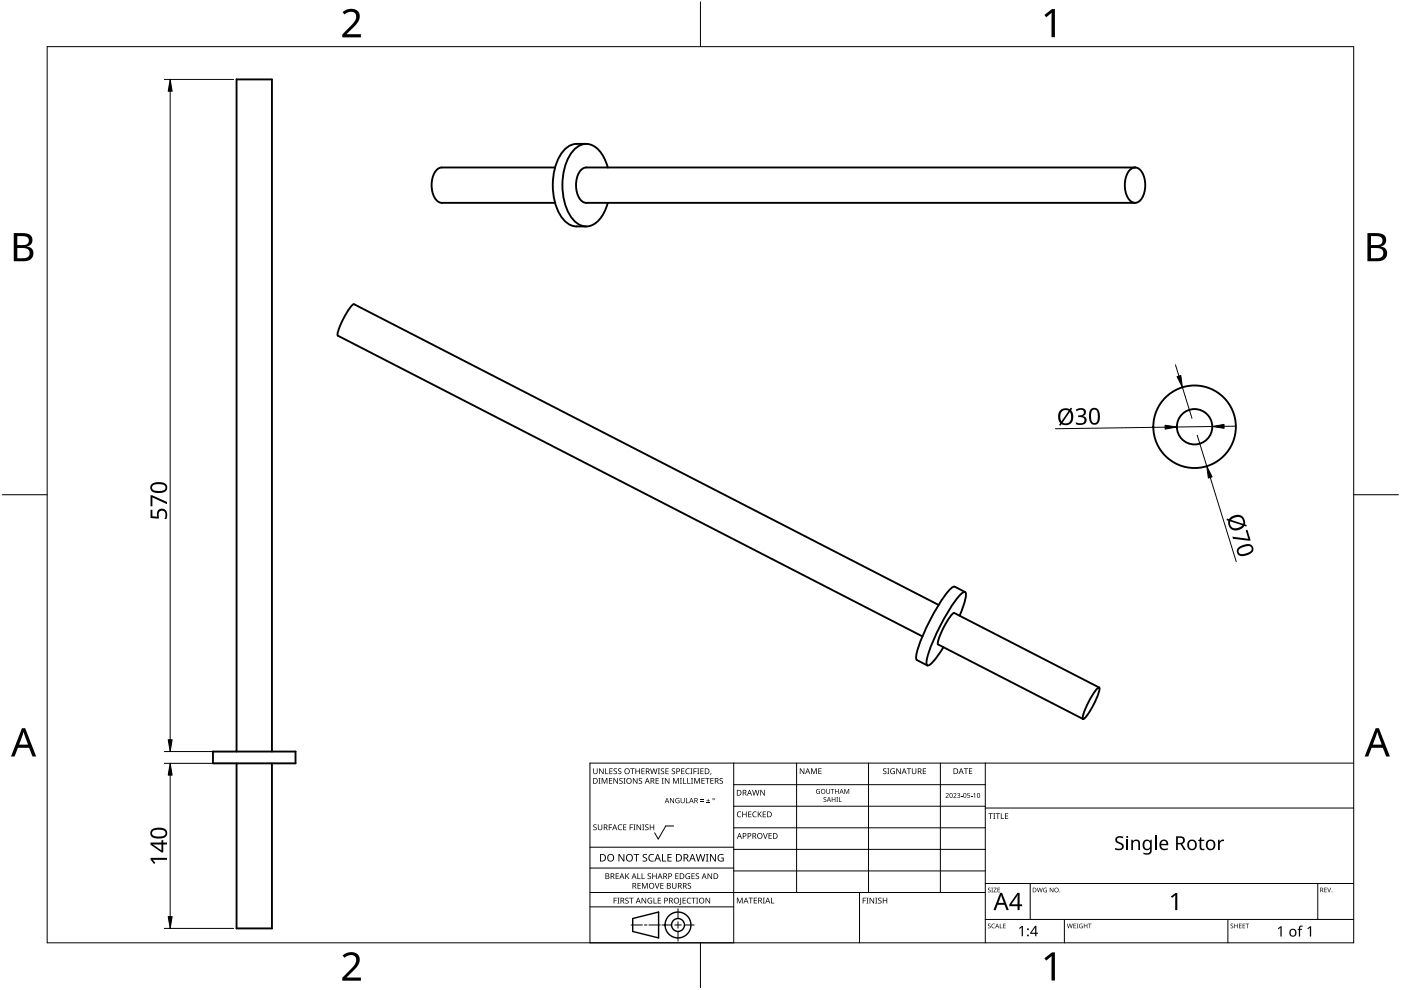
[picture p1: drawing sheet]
<svg xmlns="http://www.w3.org/2000/svg" width="297mm" height="210mm" viewBox="0 0 297 210" stroke-linecap="round" stroke-linejoin="round" font-family="sans-serif">
<g fill="none" stroke="#000" stroke-width=".4">
<path d="M117.7 35.5h-24a2.86 2.86 0 0 0-2.1 2.9 4.5 4.5 0 0 0 1.6 4.5l24.5 .1M124.3 30.5a4.8 4.8 0 0 0-4.8 1.4 12.9 12.9 0 0 0-1.5 12.1 5.8 5.8 0 0 0 3.5 3.9l2.8 .1M128.9 35.5a6.3 6.3 0 0 0-4-4.9 3.8 3.8 0 0 0-3.9 2.1 13.4 13.4 0 0 0 0 13.2 3.5 3.5 0 0 0 5.7 1 8.2 8.2 0 0 0 2.2-3.9M239.7 35.9a1.66 1.66 0 0 1 2.6 1 5.4 5.4 0 0 1-.7 5.7 1.66 1.66 0 0 1-2.6-1 5.4 5.4 0 0 1 .7-5.7zM240.7 35.5h-116.4a2.86 2.86 0 0 0-2.1 2.9 4.5 4.5 0 0 0 1.6 4.5l116.9 .1M199 128.3l-123.9-63.8a8.2 8.2 0 0 0-2.7 3.8l-.7 2-.1 .9 124 63.7M203.5 130.6l1.2-3.5a1.61 1.61 0 0 0-.1-1.6 2.03 2.03 0 0 0-1.5 1.1 41.7 41.7 0 0 0-6.6 13.3v1l.1 .2a1.61 1.61 0 0 0 1.3-.9l2.1-3M204.6 125.5l-2.2-1.1a2.03 2.03 0 0 0-1.5 1.1 41.7 41.7 0 0 0-6.6 13.3v1l.1 .2 2.2 1.1M45.2 159.3h17.5v2.5h-17.5zM50.2 159.3v-142.5h7.5v142.5M232.6 146l.4-.2a8.2 8.2 0 0 1-1.5 4.3l-1.2 1.8-.7 .5a8.2 8.2 0 0 1 1.6-4.3zM233 145.8l-30.7-15.8a8.2 8.2 0 0 0-2.6 3.8l-.8 1.9v.9l30.7 15.8"/>
<path d="M50.2 161.8v35h7.5v-35"/>
<circle cx="253.3" cy="90.5" r="3.8"/>
<circle cx="253.3" cy="90.5" r="8.8"/>
</g>
<path d="M10 9.9h277v190h-277z" fill="none" stroke="#000" stroke-width=".21"/>
<path d="M148.5 .4v9.5M.5 104.9h9.5M287 104.9h9.5M148.5 199.9v9.5" fill="none" stroke="#000" stroke-width=".21"/>
<g fill="#000">
<path d="M72.6 2.6a2.15 2.15 0 0 1 3.6 .5 3.3 3.3 0 0 1-1.5 2.9l-1.2 1.3h3v.6h-3.9v-.6l1.5-1.6a2.73 2.73 0 0 0 1.3-2.6 1.53 1.53 0 0 0-2.4 0zM221.4 3.2l1.7-1.3h.6v6h-.8l.1-5.2-1.2 1zM72.6 202.6a2.15 2.15 0 0 1 3.6 .5 3.3 3.3 0 0 1-1.5 2.9l-1.2 1.3h3v.6h-3.9v-.6l1.5-1.6a2.73 2.73 0 0 0 1.3-2.6 1.53 1.53 0 0 0-2.4 0zM221.4 203.2l1.7-1.3h.6v6h-.8l.1-5.2-1.2 1z"/>
<path d="M2.9 49.4h2.3a1.44 1.44 0 0 1 1.7 1.2 1.44 1.44 0 0 1-1.2 1.7 1.56 1.56 0 0 1 1.4 1.6 1.56 1.56 0 0 1-1.6 1.5h-2.6zM3.7 52.6v2.2h1.2a1.13 1.13 0 0 0 1.4-1.2 1.13 1.13 0 0 0-1.5-1zM3.7 50.1v1.9h1.1a.98 .98 0 0 0 1.3-.8 .98 .98 0 0 0-1.1-1.1z"/>
<path d="M289.9 49.4h2.3a1.44 1.44 0 0 1 1.7 1.2 1.44 1.44 0 0 1-1.1 1.7 1.56 1.56 0 0 1 1.3 1.6 1.56 1.56 0 0 1-1.6 1.5h-2.6zM290.7 52.6v2.2h1.2a1.13 1.13 0 0 0 1.4-1.2 1.13 1.13 0 0 0-1.5-1zM290.7 50.1v1.9h1.1a.98 .98 0 0 0 1.3-.8 .98 .98 0 0 0-1.1-1.1z"/>
<path d="M4.7 154.4h.6l2.4 6h-.8l-.7-1.9h-2.4l-.7 1.9h-.8zM5 155.2l-.9 2.7h1.8z"/>
<path d="M291.7 154.4h.7l2.3 6h-.8l-.7-1.9h-2.4l-.7 1.9h-.8zM292 155.2l-.9 2.7h1.9z"/>
</g>
<g fill="none" stroke="#000" stroke-width=".21">
<path d="M125.1 179.6h30.5M142.8 175.1h-1.6l-1.6 2.8-.8-1.3M155.6 161.8v38.1h-30.5v-38.1h161.9M155.6 166.4h53.3M155.6 170.9h53.3M155.6 175.5h53.3M168.9 161.8v27.4M184.1 161.8v27.4M199.4 161.8v27.4M208.9 161.8v38.1M208.9 171.3h78.1M125.1 192.3h30.5"/>
<path d="M125.1 189.2h83.8M125.1 184h30.5M133.8 196.1h2.4M136.6 196.1h.6M137.6 196.1h2.4M140.3 196.1h2.1M143.1 196.1h1.3M143.7 192.7v2M143.7 195.4v1.4M143.7 197.5v2M145.1 196.1h2.1M155.6 180.1h53.3"/>
<path d="M155.6 184.7h53.3M182.2 189.2v10.7M208.9 194.9h78.1M208.9 187.3h78.1M218.4 187.3v7.6M225.7 194.9v5M260.3 194.9v5M279.4 187.3v7.6"/>
</g>
<g fill="#000">
<path d="M125.8 174.9l.5-.1h.2l-.1 .2a.25 .25 0 0 0-.3-.1 .25 .25 0 0 0 0 .4 .4 .4 0 0 1 .4 .3 .4 .4 0 0 1-.2 .5 .4 .4 0 0 1-.5-.3v.1a.27 .27 0 0 0 .5 0 .27 .27 0 0 0-.1-.4l-.4-.2zM125.8 162.9h.1v.8a.32 .32 0 0 0 .3 .3 .32 .32 0 0 0 .3-.3v-.8h.2v.8a.47 .47 0 0 1-.5 .4 .47 .47 0 0 1-.4-.4zM126.9 165h.4l-.1 .1v1l.1 .1h-.4l.1-.1v-1zM126.8 174.8h.1v.8a.32 .32 0 0 0 .3 .3 .32 .32 0 0 0 .3-.3v-.8h.2v.8a.47 .47 0 0 1-.5 .4 .47 .47 0 0 1-.4-.4zM127 162.9h.2l.6 1v-1h.2v1.2h-.2l-.7-1 .1 1h-.2zM127.6 165h.2l.4 1 .4-1h.2v1.2h-.2v-1.1l-.4 1.1h-.1l-.4-1.1v1.1h-.1zM128.3 162.9h.2v1.1h.5v.1h-.7zM129.1 174.8h.7v.1h-.6v.5h.5v.1h-.5v.5h-.1zM129.1 165h.7v.1h-.5v.4h.5v.1h-.5v.4h.5v.2h-.7zM129.2 162.9h.7v.1h-.5v.4h.4v.2h-.4v.4h.5v.1h-.7zM130.1 163l.5-.1 .2 .1v.1a.25 .25 0 0 0-.4-.1 .25 .25 0 0 0 0 .4 .4 .4 0 0 1 .4 .3 .4 .4 0 0 1-.2 .5 .4 .4 0 0 1-.5-.3v.1a.27 .27 0 0 0 .5 0 .27 .27 0 0 0-.1-.4l-.4-.2zM130.1 165h.1l.7 1v-1h.1v1.2h-.2l-.6-1v1h-.1z"/>
<path d="M131.1 175l.5-.2 .3 .1-.1 .1a.49 .49 0 0 0-.7 .4 .49 .49 0 0 0 .8 .4 .57 .57 0 0 1-.8 0 .57 .57 0 0 1 0-.8zM131.1 163l.4-.1 .2 .1v.1a.25 .25 0 0 0-.4-.1 .25 .25 0 0 0 0 .4 .4 .4 0 0 1 .5 .3 .4 .4 0 0 1-.3 .5 .4 .4 0 0 1-.5-.3l.1 .1a.27 .27 0 0 0 .4 0 .27 .27 0 0 0-.1-.4l-.3-.2zM131.3 165.1l.5-.2 .2 .1v.1a.25 .25 0 0 0-.4-.1 .25 .25 0 0 0 0 .4 .4 .4 0 0 1 .4 .3 .4 .4 0 0 1-.2 .5 .4 .4 0 0 1-.5-.2h.1a.27 .27 0 0 0 .4 .1 .27 .27 0 0 0-.1-.4l-.4-.3zM132.2 165h.4l-.1 .1v1l.1 .1h-.4l.1-.1v-1zM132.1 174.8h.7v.1h-.5v.4h.5v.1h-.5v.5h.5v.1h-.7zM133.5 174.8h.7v.1h-.5v.5h.5v.1h-.5v.5h-.2zM133.6 162.9h.9v.1h-.3v1.1h-.2v-1.1h-.4zM134.3 174.8h.4l-.1 .1v1l.1 .1h-.4l.1-.1v-1zM134.2 165h.2l.6 1v-1h.2v1.2h-.2l-.7-1v1h-.1zM134.7 162.9h.2v.5h.6v-.5h.2v1.2h-.2v-.5h-.6v.5h-.2zM135 174.8h.1l.7 1v-1h.1v1.2h-.2l-.6-1v1h-.1zM135.5 165.1l.4-.2 .2 .1v.1a.25 .25 0 0 0-.4-.1 .25 .25 0 0 0 0 .4 .4 .4 0 0 1 .5 .3 .4 .4 0 0 1-.3 .5 .4 .4 0 0 1-.5-.2h.1a.27 .27 0 0 0 .4 .1 .27 .27 0 0 0-.1-.4l-.3-.3z"/>
<path d="M136.2 174.8h.4l-.1 .1v1l.1 .1h-.4l.1-.1v-1zM136 162.9h.7v.1h-.6v.4h.5v.2h-.5v.4h.6v.1h-.7zM136.8 174.9l.4-.1h.3l-.1 .2a.25 .25 0 0 0-.3-.1 .25 .25 0 0 0 0 .4 .4 .4 0 0 1 .4 .3 .4 .4 0 0 1-.3 .5 .4 .4 0 0 1-.4-.3v.1a.27 .27 0 0 0 .5 0 .27 .27 0 0 0-.1-.4l-.4-.2zM137.8 174.8h.1v.5h.6v-.5h.2v1.2h-.2v-.6h-.6v.6h-.1zM137.8 162.9h.2l.3 1 .2-1h.2l.3 1 .2-1h.2l-.3 1.2h-.2l-.3-1-.3 1h-.1zM139 165h.7v.1h-.5v.4h.4v.1h-.4v.4h.5v.2h-.7zM139.5 162.9h.4l-.1 .1v1l.1 .1h-.4l.1-.1v-1zM140.3 165h.4l-.1 .1v1l.1 .1h-.4l.1-.1v-1zM140.1 163l.5-.1 .2 .1v.1a.25 .25 0 0 0-.4-.1 .25 .25 0 0 0 0 .4 .4 .4 0 0 1 .4 .3 .4 .4 0 0 1-.2 .5 .4 .4 0 0 1-.5-.3l.1 .1a.27 .27 0 0 0 .4 0 .27 .27 0 0 0-.1-.4l-.4-.2zM141.1 162.9h.7v.1h-.6v.4h.5v.2h-.5v.4h.6v.1h-.7zM141 165h.1l.7 1v-1h.1v1.2h-.2l-.6-1v1h-.1zM142.1 169.2h.1l.6 .9v-.9h.1v1.1h-.1l-.6-.9v.9h-.1z"/>
<path d="M142.5 163l.4-.1 .2 .1v.1a.25 .25 0 0 0-.4-.1 .25 .25 0 0 0 0 .4 .4 .4 0 0 1 .4 .3 .4 .4 0 0 1-.2 .5 .4 .4 0 0 1-.5-.3l.1 .1a.27 .27 0 0 0 .4 0 .27 .27 0 0 0-.1-.4l-.4-.2zM142.7 165h.2l.4 1 .4-1h.2v1.2h-.1v-1.1l-.4 1.1h-.2l-.4-1.1v1.1h-.1zM143.3 169.3l.5-.1 .3 .1-.1 .1a.45 .45 0 0 0-.7 .3 .45 .45 0 0 0 .6 .5v-.4h-.2v-.1h.4v.6a.6 .6 0 0 1-.8-.2 .6 .6 0 0 1 0-.8zM144.1 165h.5l-.2 .1v1l.2 .1h-.5l.2-.1v-1zM144.8 165h.2v1h.5v.2h-.7zM144.4 162.9h.7v.1h-.5v.4h.5v.2h-.5v.4h.5v.1h-.7zM144.3 169.2h.2v.7a.28 .28 0 0 0 .2 .3 .28 .28 0 0 0 .3-.3v-.7h.2v.7a.42 .42 0 0 1-.5 .4 .42 .42 0 0 1-.4-.4zM145.4 169.2h.2v1h.5v.1h-.7zM145.7 165h.2v1h.5v.2h-.7zM145.5 163.1l.4-.2 .3 .1v.1a.49 .49 0 0 0-.7 .4 .49 .49 0 0 0 .7 .5 .57 .57 0 0 1-.8-.1 .57 .57 0 0 1 0-.8zM146.4 162.9h.4l-.1 .1v1l.1 .1h-.4l.1-.1v-1zM146.5 165h.4l-.1 .1v1l.1 .1h-.4l.1-.1v-1z"/>
<path d="M147 162.9h.7v.1h-.5v.5h.5v.1h-.5v.5h-.2zM147.2 165h.2l.4 1 .4-1h.2v1.2h-.2l.1-1.1-.5 1.1h-.1l-.4-1.1v1.1h-.1zM147.8 162.9h.5l-.2 .1v1l.2 .1h-.5l.2-.1v-1zM148.5 169.9h.7v.1h-.7zM148.5 169.5h.7v.2h-.7zM148.5 162.9h.7v.1h-.6v.4h.5v.2h-.5v.4h.6v.1h-.7zM148.7 165h.7v.1h-.5v.4h.5v.1h-.5v.4h.5v.2h-.7zM149.8 170.2h.7v.1h-.7zM149.5 165h.9v.1h-.3v1.1h-.2v-1.1h-.4zM150.1 169.4l.1 .3h.3l-.3 .1v.3l-.1-.3h-.3l.3-.1zM150.7 163.9h.1l-.2 .4zM150.6 165h.7v.1h-.5v.4h.5v.1h-.5v.4h.5v.2h-.7z"/>
<path d="M152.6 165.1l.4-.2 .3 .1-.1 .1a.25 .25 0 0 0-.4-.1 .25 .25 0 0 0 0 .4 .4 .4 0 0 1 .5 .3 .4 .4 0 0 1-.3 .5 .4 .4 0 0 1-.5-.2h.1a.27 .27 0 0 0 .5 .1 .27 .27 0 0 0-.1-.4l-.4-.3zM156.4 172.2l.4-.2 .4 .1-.1 .1a.49 .49 0 0 0-.7 .5 .49 .49 0 0 0 .7 .4 .57 .57 0 0 1-.8 0 .57 .57 0 0 1 0-.8zM157.4 172.1h.1v.5h.7v-.5h.1v1.2h-.1v-.6h-.7v.6h-.1zM158.6 172.1h.7v.1h-.5v.4h.5v.1h-.5v.4h.5v.2h-.7zM159.7 172.2l.4-.2 .3 .1v.1a.49 .49 0 0 0-.7 .5 .49 .49 0 0 0 .7 .4 .57 .57 0 0 1-.8 0 .57 .57 0 0 1 0-.8zM159.5 167.5h.1l.3 1 .3-1h.1l.3 1 .3-1h.1l-.3 1.2h-.2l-.3-1.1-.3 1.1h-.1zM160.7 172.1h.1v.6l.5-.6h.2l-.5 .5 .5 .7h-.1l-.5-.6-.1 .6h-.1zM161.8 176.6h.1l.4 1.1 .3-1.1h.2l-.5 1.2h-.1zM161.2 167.5h.2l.6 1v-1h.2v1.2h-.2l-.7-1v1h-.1zM161.7 172.1h.7v.1h-.5v.4h.5v.1h-.5v.4h.5v.2h-.7zM162.9 176.6h.7v.2h-.5v.3h.5v.2h-.5v.4h.5v.1h-.7zM169.6 162.9h.2l.6 1v-1h.1v1.2h-.1l-.7-1v1h-.1z"/>
<path d="M172 162.9h.2l.4 1 .3-1h.3v1.2h-.2v-1l-.4 1h-.1l-.4-1.1v1.1h-.1zM173.1 167.4l.7-.1-.1 .1a.42 .42 0 0 0-.6 .4 .42 .42 0 0 0 .6 .4v-.3l-.2-.1h.4v.5a.56 .56 0 0 1-.8-.1 .56 .56 0 0 1 0-.8zM173.5 162.9h.7v.1h-.5v.4h.4v.1h-.4v.5h.5v.1h-.7zM174.6 169.1l.4-.1h.2v.2a.25 .25 0 0 0-.4-.1 .25 .25 0 0 0 0 .3 .25 .25 0 0 0 .3 .1 .32 .32 0 0 1 0 .5 .32 .32 0 0 1-.5-.1 .25 .25 0 0 0 .3 .1 .25 .25 0 0 0 .1-.4l-.4-.2zM175.2 167.3h.1v.6a.26 .26 0 0 0 .3 .3 .26 .26 0 0 0 .3-.3v-.6h.1v.6a.39 .39 0 0 1-.4 .4 .39 .39 0 0 1-.4-.4zM176.1 167.3h.8v.1h-.3v.9h-.1v-.9h-.4zM176.3 169h.2v.4h.5v-.4h.1v1h-.1v-.5h-.5v.5h-.2zM177.3 169h.4l-.1 .1 .1 .9h-.4l.1-.1zM177.1 167.3h.1v.4h.5v-.4h.1v1h-.1v-.5h-.5v.5h-.1zM177.9 169h.1v.9h.5v.1h-.6zM179 167.3h.2l.3 .8 .4-.8h.1v1h-.1v-.9l-.4 .9-.4-.9v.9h-.1zM187.3 163l.4-.1 .2 .1v.1a.25 .25 0 0 0-.4-.1 .25 .25 0 0 0 0 .4 .4 .4 0 0 1 .5 .3 .4 .4 0 0 1-.3 .5 .4 .4 0 0 1-.5-.3l.1 .1a.27 .27 0 0 0 .4 0 .27 .27 0 0 0-.1-.4l-.3-.2z"/>
<path d="M188.1 162.9h.5l-.2 .1v1l.2 .1h-.5l.2-.1v-1zM188.9 163.1l.5-.2 .3 .1v.1a.5 .5 0 0 0-.8 .4 .5 .5 0 0 0 .7 .5v-.4h-.3v-.1h.4v.6a.66 .66 0 0 1-.8-.1 .66 .66 0 0 1 0-.9zM190 162.9h.2l.7 1-.1-1h.2v1.2h-.2l-.6-1v1h-.2zM192.3 162.9h.9v.1h-.4v1.1h-.2v-1.1h-.3zM193.3 162.9h.2v.8a.32 .32 0 0 0 .3 .3 .32 .32 0 0 0 .3-.3v-.8h.2v.8a.47 .47 0 0 1-.5 .4 .47 .47 0 0 1-.5-.4zM195.7 162.9h.6v.1h-.5v.4h.5v.2h-.5v.4h.5v.1h-.6zM200.5 168.3a.37 .37 0 0 1 .6 0 .37 .37 0 0 1-.2 .5l-.3 .3h.6v.1h-.7l.3-.4a.27 .27 0 0 0 .2-.4 .27 .27 0 0 0-.4-.1zM202.1 168.3a.37 .37 0 0 1 .6 0 .37 .37 0 0 1-.2 .5l-.2 .3h.5v.1h-.7l.3-.4a.27 .27 0 0 0 .3-.4 .27 .27 0 0 0-.5-.1zM202.9 168.2a.32 .32 0 0 1 .5-.1 .32 .32 0 0 1 0 .5 .33 .33 0 0 1 .1 .6 .33 .33 0 0 1-.6-.2 .26 .26 0 0 0 .4 .1 .26 .26 0 0 0 .1-.4l-.3-.1a.23 .23 0 0 0 .3-.1 .23 .23 0 0 0-.1-.3 .23 .23 0 0 0-.3 .1zM203.7 168.7h.4v.1h-.4zM204.3 162.9h1v.1h-.4v1.1h-.2v-1.1h-.4zM205.1 168.1h.5v.2h-.4v.3a.34 .34 0 0 1 .5 .1 .34 .34 0 0 1-.2 .5 .34 .34 0 0 1-.4-.2 .29 .29 0 0 0 .4 .1 .29 .29 0 0 0 0-.5 .29 .29 0 0 0-.4 0z"/>
<path d="M205.8 168.7h.4v.1h-.4zM205.4 162.9h.7v.1h-.5v.4h.5v.1h-.5v.5h.5v.1h-.7zM206.4 168.4l.3-.3v1.1h-.1v-.9zM209.6 172.4h.9v.2h-.4v1h-.1v-1h-.4zM210.6 172.4h.4l-.1 .1v1l.1 .1h-.4l.1-.1v-1zM211.1 172.4h.9v.2h-.4v1h-.1v-1h-.4zM212.2 172.4h.2v1.1h.5v.1h-.7zM213.1 172.4h.7v.2h-.6v.3h.5v.2h-.5v.4h.6v.1h-.7zM236.6 177.6a1.38 1.38 0 0 1 1.6-.2l-.1 .4-.4-.2a.55 .55 0 0 0-.9 .3 .55 .55 0 0 0 .7 .7 .88 .88 0 0 1 .7 1.1 .88 .88 0 0 1-1.2 .6l-.6-.2v-.3l.2 .1a.82 .82 0 0 0 1.3-.4l-.1-.3-.5-.3a.88 .88 0 0 1-.7-1.3zM254.5 177.5h.2v.5h.6v.3h-.6v1.3l.2 .4 .4-.1v.3a.67 .67 0 0 1-1-.6v-1.3h-.3v-.1l.3-.2zM258.3 178h.2l.1 .4 .4-.3 .5-.1v.4h-.5l-.3 .3-.1 1.5h-.3zM130.1 190.3h.7v.2h-.5v.4h.4v.1h-.4v.6h-.2z"/>
<path d="M130.5 185.2h.7v.1h-.5v.4h.5v.1h-.5v.4h.5v.2h-.7zM130.9 190.3h.4l-.1 .2v.9l.1 .2h-.4l.1-.2v-.9zM131.1 181.1h.3l.8 1.3v-1.3h.2v1.6h-.3l-.8-1.4v1.4h-.2zM132.6 190.5l.4-.2 .3 .1-.1 .1a.25 .25 0 0 0-.4-.1 .25 .25 0 0 0 0 .4 .4 .4 0 0 1 .5 .3 .4 .4 0 0 1-.3 .5 .4 .4 0 0 1-.5-.2h.1a.27 .27 0 0 0 .5 .1 .27 .27 0 0 0-.1-.5l-.4-.2zM132.6 185.2h.1v.6l.6-.6h.1l-.5 .5 .5 .7h-.1l-.5-.6-.1 .6h-.1zM133.4 190.3h.9v.2h-.4v1.1h-.1v-1.1h-.4zM134.3 181.1h1.2v.2h-.5v1.4h-.2v-1.4h-.5zM135.1 185.2h.2v1h.5v.2h-.7zM135.2 187.2h.6v.1h-.5v.4h.5v.2h-.5v.4h.5v.1h-.6zM136 185.2h.2v1h.5v.2h-.7zM136.1 187.2h.2l.4 1 .4-1h.2v1.2h-.1v-1l-.4 1h-.2l-.4-1 .1 1h-.2zM136 190.3h.2l.7 1.1-.1-1.1h.2v1.3h-.2l-.6-1v1h-.2z"/>
<path d="M136.3 181.2l.3-.1h.6l-.2 .2a.33 .33 0 0 0-.5 .1 .33 .33 0 0 0 .4 .4 .49 .49 0 0 1 .3 .7 .49 .49 0 0 1-.8 .2l-.2-.1v-.2l.3 .1a.35 .35 0 0 0 .5-.2 .35 .35 0 0 0-.4-.4l-.3-.3zM137.4 190.5l.6-.2 .3 .1-.1 .1a.5 .5 0 0 0-.8 .4 .5 .5 0 0 0 .7 .5v-.3h-.3v-.2h.5v.6a.66 .66 0 0 1-.9-.1 .66 .66 0 0 1 0-.9zM137.4 185.3l.4-.2 .2 .1v.1a.25 .25 0 0 0-.4-.1 .25 .25 0 0 0 0 .4 .4 .4 0 0 1 .4 .3 .4 .4 0 0 1-.2 .5 .4 .4 0 0 1-.5-.2h.1a.27 .27 0 0 0 .4 .1 .27 .27 0 0 0-.1-.4l-.4-.3zM137.7 181.3l.5-.2h.5l-.1 .2a.63 .63 0 0 0-.9 .6 .63 .63 0 0 0 .9 .5v.2a.83 .83 0 0 1-1-.3 .83 .83 0 0 1 .1-1zM138.6 190.3h.1v1.1h.5v.2h-.6zM138.8 187.2h.2l.3 1.1 .4-1.1h.1l-.4 1.2h-.2zM138.3 185.2h.2v.5h.6v-.5h.1v1.2h-.1v-.6h-.6v.6h-.2zM139.5 190.3h.6v.2h-.5v.4h.5v.1h-.5v.4h.5v.2h-.6zM140.4 181.1h.2v1.4h.6v.2h-.8zM140 187.2h.7v.1h-.5v.4h.4v.2h-.4v.4h.5v.1h-.7zM141.5 181.1h.9v.2h-.7v.4h.7v.2h-.7v.6h.7v.2h-.9zM142.5 187.2h.1v.8a.32 .32 0 0 0 .4 .3 .32 .32 0 0 0 .3-.3v-.8h.1v.8a.47 .47 0 0 1-.5 .4 .47 .47 0 0 1-.4-.4z"/>
<path d="M143.2 185.2h.7v.1h-.6v.4h.5v.1h-.5v.4h.6v.2h-.7zM144.2 190.3h.2v1.3l-.1 .2-.3 .1v-.2l.2-.1zM144.7 190.3h.7v.2h-.5v.4h.5v.1h-.5v.4h.5v.2h-.7zM145.5 185.3l.4-.2 .4 .1-.1 .1a.5 .5 0 0 0-.7 .4 .5 .5 0 0 0 .7 .5v-.3h-.3v-.2h.4v.6a.66 .66 0 0 1-.9-.1 .66 .66 0 0 1 .1-.9zM145.8 190.5l.4-.2 .3 .1v.1a.49 .49 0 0 0-.7 .5 .49 .49 0 0 0 .7 .4 .57 .57 0 0 1-.8 0 .57 .57 0 0 1 0-.8zM145.9 187.3l.4-.1 .2 .1v.1a.25 .25 0 0 0-.4-.1 .25 .25 0 0 0 0 .4 .4 .4 0 0 1 .4 .3 .4 .4 0 0 1-.2 .5 .4 .4 0 0 1-.5-.3l.1 .1a.27 .27 0 0 0 .4 0 .27 .27 0 0 0-.1-.4l-.4-.2zM146.6 190.3h.9v.2h-.4v1.1h-.1v-1.1h-.4zM146.6 185.2h.7v.1h-.5v.4h.5v.1h-.5v.4h.5v.2h-.7zM147.6 190.3h.4l-.1 .2v.9l.1 .2h-.4l.1-.2v-.9zM147.5 185.3l.5-.2 .2 .1v.1a.25 .25 0 0 0-.4-.1 .25 .25 0 0 0 0 .4 .4 .4 0 0 1 .4 .3 .4 .4 0 0 1-.2 .5 .4 .4 0 0 1-.5-.2h.1a.27 .27 0 0 0 .4 .1 .27 .27 0 0 0-.1-.4l-.4-.3zM147.5 181.1h.2l.4 1.3 .3-1.3h.2l.4 1.3 .3-1.3h.2l-.4 1.6h-.2l-.4-1.4-.3 1.4h-.2zM149.7 181.1h.5l-.2 .1v1.3l.2 .2h-.5l.1-.2v-1.3z"/>
<path d="M149.6 190.3h.2l.6 1.1v-1.1h.2v1.3h-.2l-.7-1v1h-.1zM150 185.2h.2l.6 1v-1h.2v1.2h-.2l-.7-1 .1 1h-.2zM150.5 181.1h.3l.8 1.3v-1.3h.2v1.6h-.3l-.8-1.4v1.4h-.2zM152.3 181.3l.8-.2h.3l-.1 .2a.65 .65 0 0 0-1 .5 .65 .65 0 0 0 .9 .7v-.5h-.3v-.2h.5v.8a.86 .86 0 0 1-1.1-.2 .86 .86 0 0 1 0-1.1zM156.2 190.3h.3l.3 1 .4-1h.3v1.2h-.2v-1l-.4 1h-.1l-.4-1v1h-.2zM158.7 190.3h.9v.2h-.3v1h-.2v-1h-.4zM159.8 190.3h.7v.2h-.5v.3h.5v.2h-.5v.4h.5v.1h-.7zM161.7 190.3h.5l-.2 .2v.9l.2 .1h-.5l.2-.1v-.9zM163.5 190.3h.1v1.1h.6v.1h-.7zM182.9 190.3h.7v.2h-.5v.4h.5v.1h-.5v.6h-.2zM183.7 190.3h.4l-.1 .2v.9l.1 .2h-.4l.1-.2v-.9zM184.4 190.3h.1l.7 1v-1h.1v1.3h-.1l-.7-1v1h-.1z"/>
<path d="M185.6 190.3h.4l-.1 .2v.9l.1 .2h-.4l.1-.2v-.9zM186.2 190.5l.5-.2 .2 .1v.1a.25 .25 0 0 0-.4-.1 .25 .25 0 0 0 0 .4 .4 .4 0 0 1 .4 .3 .4 .4 0 0 1-.2 .5 .4 .4 0 0 1-.5-.2 .27 .27 0 0 0 .5 .1 .27 .27 0 0 0-.1-.5l-.4-.2zM187.2 190.3h.1v.6h.6v-.6h.2v1.3h-.2v-.6h-.6v.6h-.1zM209.5 188.3l.3-.1 .2 .2a.24 .24 0 0 0-.3-.1 .24 .24 0 0 0-.1 .3 .24 .24 0 0 0 .3 .1 .31 .31 0 0 1 0 .5 .31 .31 0 0 1-.5-.2 .23 .23 0 0 0 .4 .2 .23 .23 0 0 0 0-.4l-.3-.2zM209.5 195.9l.3-.1 .2 .2a.24 .24 0 0 0-.3-.1 .24 .24 0 0 0-.1 .3 .24 .24 0 0 0 .3 .1 .31 .31 0 0 1 0 .5 .31 .31 0 0 1-.5-.1 .23 .23 0 0 0 .4 .1 .23 .23 0 0 0 0-.4l-.3-.2zM210.2 188.2h.3l-.1 .1 .1 .9h-.3l.1-.1zM210.3 196l.4-.2 .2 .1v.1a.39 .39 0 0 0-.6 .3 .39 .39 0 0 0 .6 .4 .46 .46 0 0 1-.7-.1 .46 .46 0 0 1 .1-.6zM210.7 188.2h.6l-.5 .9h.5v.1h-.7l.5-.9h-.4zM212 195.8h.1v.9l.4 .1h-.5zM211.5 188.2h.5l-.4 .1v.3h.4l-.4 .1v.4l.4 .1h-.5zM212.7 195.8h.5l-.4 .1v.3h.4l-.4 .2v.3l.4 .1h-.5zM216.1 196.8l.6-.5h.2v2.2h-.3v-1.9l-.4 .4z"/>
<path d="M219.8 188.2h.2l.2 .8 .2-.8h.1l.2 .8 .2-.8h.2l-.3 1h-.1l-.2-.8-.3 .8h-.1zM221.3 188.3h.7h-.1a.4 .4 0 0 0-.6 .4 .4 .4 0 0 0 .6 .4v-.3l-.3-.1h.4v.5a.53 .53 0 0 1-.7-.2 .53 .53 0 0 1 0-.7zM222.6 188.2h.1l.5 .8v-.8h.1v1h-.1l-.5-.8v.8h-.1zM226.2 195.8h.1l.2 .9 .3-.9h.1l.2 .9 .2-.9h.1l-.2 1h-.1l-.3-.8-.2 .8h-.1zM227.6 195.8h.5l-.4 .1v.3h.4l-.4 .2v.3l.4 .1h-.5zM228.3 195.8h.3l-.1 .1 .1 .9h-.3l.1-.1zM228.9 196l.7-.1-.2 .1a.4 .4 0 0 0-.5 .3 .4 .4 0 0 0 .5 .4v-.3l-.2-.1h.4v.5a.53 .53 0 0 1-.7-.1 .53 .53 0 0 1 0-.7zM229.8 195.8h.1v.4h.5v-.4h.1v1h-.1v-.4h-.5v.4h-.1zM230.7 195.8h.7l-.3 .1v.9h-.1v-.9zM239.9 178h.2l.1 .3a.83 .83 0 0 1 .9-.3 .83 .83 0 0 1 .6 .8v1.4h-.4v-1.4a.59 .59 0 0 0-.7-.5 .59 .59 0 0 0-.4 .8v1.1h-.3zM248.3 190.1l.9-.8h.4v3.7h-.4v-3.2l-.7 .6zM260.9 195.9l.4-.1 .1 .2a.24 .24 0 0 0-.3-.1 .24 .24 0 0 0-.1 .3 .24 .24 0 0 0 .4 .1 .31 .31 0 0 1-.1 .5 .31 .31 0 0 1-.4-.1 .23 .23 0 0 0 .3 .1 .23 .23 0 0 0 .1-.4l-.4-.2z"/>
<path d="M261.7 195.8h.1v.4h.5v-.4h.1v1h-.1v-.4h-.5v.4h-.1zM262.7 195.8h.5l-.4 .1v.3h.4l-.4 .2v.3l.4 .1h-.5zM263.5 195.8h.5l-.4 .1v.3h.4l-.4 .2v.3l.4 .1h-.5zM264.1 195.8h.7l-.3 .1v.9h-.1v-.9zM270.9 196.9l.6-.5h.2v2.2h-.2v-1.9l-.4 .3zM275.5 196.4l.7-.1v.2h-.4l-.1 .2-.1 .2h.5v.2h-.5v1.5h-.2v-1.5h-.3l.3-.2zM277.2 196.9l.6-.5h.2v2.2h-.3v-1.9l-.4 .3zM280.8 188.2h.5l-.4 .1v.3h.4l-.4 .1v.4l.4 .1h-.5zM281.4 188.2h.1l.3 .8 .3-.8h.1l-.3 1h-.2z"/>
<path d="M125.7 165h.4a.61 .61 0 0 1 .6 .6 .61 .61 0 0 1-.6 .6h-.4zM125.9 165.1v.9h.2a.48 .48 0 0 0 .5-.4 .48 .48 0 0 0-.5-.5z"/>
<path d="M128 174.8h.3a.35 .35 0 0 1 .5 .2 .35 .35 0 0 1-.3 .5l.4 .5h-.2l-.3-.5h-.2v.5h-.2zM128.2 174.9v.5h.1a.23 .23 0 0 0 .3-.2 .23 .23 0 0 0-.3-.3z"/>
<path d="M130.3 174.8h.1l.5 1.2h-.2l-.1-.4h-.5l-.2 .4h-.1zM130.3 175l-.2 .5h.4z"/>
<path d="M132.3 163.5a.61 .61 0 0 1 1.2 0 .61 .61 0 0 1-1.2 0zM132.6 163.5a.45 .45 0 0 0 .8 0 .45 .45 0 0 0-.8 0z"/>
<path d="M132.7 165.6a.61 .61 0 0 1 1.2 0 .61 .61 0 0 1-1.2 0zM133 165.6a.45 .45 0 0 0 .9 0 .45 .45 0 0 0-.9 0z"/>
<path d="M136.9 162.9h.4a.35 .35 0 0 1 .4 .3 .35 .35 0 0 1-.2 .4l.3 .5h-.2l-.3-.5h-.2v.5h-.2zM137.1 163v.5h.2a.23 .23 0 0 0 .3-.2 .23 .23 0 0 0-.3-.3z"/>
<path d="M137.2 165h.1l.5 1.2h-.2l-.1-.4h-.5l-.2 .4h-.1zM137.2 165.1l-.2 .6h.4z"/>
<path d="M137.9 165h.4a.35 .35 0 0 1 .4 .2 .35 .35 0 0 1-.2 .4l.3 .6h-.2l-.3-.5h-.2v.5h-.2zM138.1 165.1v.4h.2a.23 .23 0 0 0 .3-.2 .23 .23 0 0 0-.3-.2z"/>
<path d="M141.4 169.2h.1l.4 1.1h-.1l-.2-.3h-.4l-.1 .3h-.2zM141.4 169.3l-.2 .5h.4z"/>
<path d="M143.4 162.9h.3a.41 .41 0 0 1 .5 .5 .41 .41 0 0 1-.6 .3v.4h-.2zM143.6 163v.5a.29 .29 0 0 0 .4-.2 .29 .29 0 0 0-.4-.3z"/>
<path d="M146.5 169.2h.2l.4 1.1h-.2l-.1-.3h-.4l-.2 .3h-.1zM146.6 169.3l-.2 .5h.4z"/>
<path d="M147.2 169.2h.3a.31 .31 0 0 1 .4 .2 .31 .31 0 0 1-.2 .4l.3 .5h-.2l-.2-.5h-.2v.5h-.2zM147.4 169.3v.4h.1a.21 .21 0 0 0 .3-.2 .21 .21 0 0 0-.3-.2z"/>
<path d="M149.4 162.9h.4a.61 .61 0 0 1 .6 .6 .61 .61 0 0 1-.6 .6h-.4zM149.6 163v1h.2a.48 .48 0 0 0 .4-.5 .48 .48 0 0 0-.4-.5z"/>
<path d="M151.1 169.4a.24 .24 0 0 1 .4 0 .24 .24 0 0 1-.4 0zM151.2 169.4a.14 .14 0 0 0 .2 0 .14 .14 0 0 0-.2 0z"/>
<path d="M151.6 165h.3a.35 .35 0 0 1 .4 .2 .35 .35 0 0 1-.2 .4l.3 .6h-.2l-.2-.5h-.3v.5h-.1zM151.7 165.1v.4h.2a.23 .23 0 0 0 .3-.2 .23 .23 0 0 0-.3-.2z"/>
<path d="M156.7 176.6h.1l.5 1.2h-.1l-.2-.3h-.5l-.1 .3h-.2zM156.8 176.8l-.2 .5h.4z"/>
<path d="M156.2 167.5h.4a.61 .61 0 0 1 .6 .6 .61 .61 0 0 1-.6 .6h-.4zM156.4 167.6v1h.1a.48 .48 0 0 0 .5-.5 .48 .48 0 0 0-.4-.5z"/>
<path d="M157.5 167.5h.3a.35 .35 0 0 1 .4 .2 .35 .35 0 0 1-.2 .4l.3 .6h-.1l-.3-.5h-.3v.5h-.1zM157.6 167.6v.5h.2a.23 .23 0 0 0 .3-.3 .23 .23 0 0 0-.3-.2z"/>
<path d="M157.5 176.6h.3a.41 .41 0 0 1 .5 .5 .41 .41 0 0 1-.7 .3v.4h-.1zM157.6 176.8v.4a.29 .29 0 0 0 .5-.2 .29 .29 0 0 0-.5-.2z"/>
<path d="M158.5 176.6h.3a.41 .41 0 0 1 .5 .5 .41 .41 0 0 1-.6 .3v.4h-.2zM158.7 176.8v.4a.29 .29 0 0 0 .4-.2 .29 .29 0 0 0-.4-.2z"/>
<path d="M158.8 167.5h.2l.5 1.2h-.2l-.2-.4h-.4l-.2 .4h-.1zM158.9 167.6l-.2 .6h.4z"/>
<path d="M159.5 176.6h.4a.35 .35 0 0 1 .4 .3 .35 .35 0 0 1-.2 .4l.3 .5h-.2l-.3-.5h-.2v.5h-.2zM159.7 176.8v.4h.2a.23 .23 0 0 0 .3-.2 .23 .23 0 0 0-.3-.2z"/>
<path d="M160.4 177.2a.65 .65 0 0 1 1.3 0 .65 .65 0 0 1-1.3 0zM160.7 177.2a.45 .45 0 0 0 .9 0 .45 .45 0 0 0-.9 0z"/>
<path d="M162.7 172.1h.3a.61 .61 0 0 1 .6 .6 .61 .61 0 0 1-.6 .6h-.3zM162.8 172.2v.9h.2a.48 .48 0 0 0 .5-.4 .48 .48 0 0 0-.5-.5z"/>
<path d="M163.9 176.6h.4a.61 .61 0 0 1 .6 .7 .61 .61 0 0 1-.7 .5h-.3zM164 176.8v.9h.2a.48 .48 0 0 0 .5-.4 .48 .48 0 0 0-.5-.5z"/>
<path d="M171.2 162.9h.1l.5 1.2h-.2l-.1-.4h-.5l-.1 .4h-.2zM171.2 163.1l-.1 .5h.3z"/>
<path d="M174 167.8a.51 .51 0 0 1 1 0 .51 .51 0 0 1-1 0zM174.2 167.8a.38 .38 0 0 0 .7 0 .38 .38 0 0 0-.7 0z"/>
<path d="M175.7 169l.5 1-.2-.3h-.5l-.2 .3zM175.7 169.1l-.1 .5h.3z"/>
<path d="M178.4 167.3l.5 1-.3-.3h-.4l-.2 .3zM178.4 167.4l-.1 .5h.3z"/>
<path d="M191.6 162.9h.2l.4 1.2h-.1l-.2-.4h-.4l-.2 .4h-.1zM191.7 163.1l-.2 .5h.4z"/>
<path d="M194.6 162.9h.3a.35 .35 0 0 1 .5 .2 .35 .35 0 0 1-.3 .5l.4 .5h-.2l-.3-.5h-.3v.5h-.1zM194.7 163v.5h.2a.23 .23 0 0 0 .3-.2 .23 .23 0 0 0-.3-.3z"/>
<path d="M201.4 168.2l.4-.1 .1 .3 .1 .5-.2 .3-.3-.1-.2-.2zM201.5 168.3v.1a.37 .37 0 0 0-.1 .4 .37 .37 0 0 0 .4 .2 .4 .4 0 0 0 .1-.5 .4 .4 0 0 0-.4-.2z"/>
<path d="M202.2 162.9h.3a.61 .61 0 0 1 .6 .6 .61 .61 0 0 1-.6 .6h-.3zM202.3 163v1h.2a.48 .48 0 0 0 .5-.5 .48 .48 0 0 0-.5-.5z"/>
<path d="M203.7 162.9h.2l.4 1.2h-.1l-.2-.4h-.5l-.1 .4h-.2zM203.8 163.1l-.2 .5h.4z"/>
<path d="M204.3 168.2l.4-.1 .2 .3v.5l-.2 .3-.3-.1-.2-.2zM204.4 168.3v.1a.37 .37 0 0 0-.1 .4 .37 .37 0 0 0 .4 .2 .4 .4 0 0 0 .1-.5 .4 .4 0 0 0-.4-.2z"/>
<path d="M207.3 168.2l.3-.1 .2 .3v.5l-.2 .3-.3-.1-.1-.2zM207.3 168.3v.1a.37 .37 0 0 0-.1 .4 .37 .37 0 0 0 .4 .2 .4 .4 0 0 0 .1-.5 .4 .4 0 0 0-.4-.2z"/>
<path d="M249.4 177.3h.8a.84 .84 0 0 1 1 .6 .84 .84 0 0 1-.6 1l.8 1.3h-.4l-.7-1.2h-.6v1.2h-.3zM249.7 177.6v1.1h.5a.56 .56 0 0 0 .6-.5 .56 .56 0 0 0-.7-.6z"/>
<path d="M252 178.3a1.08 1.08 0 0 1 1.5 .1 1.08 1.08 0 0 1-.1 1.6 1.08 1.08 0 0 1-1.6-.3 1.47 1.47 0 0 1 .2-1.4zM252.3 178.4a.85 .85 0 0 0-.2 1 .85 .85 0 0 0 .9 .5 .82 .82 0 0 0 .4-1 .82 .82 0 0 0-1.1-.5z"/>
<path d="M255.9 178.3a1.08 1.08 0 0 1 1.6 .1 1.08 1.08 0 0 1-.2 1.6 1.08 1.08 0 0 1-1.5-.3 1.47 1.47 0 0 1 .1-1.4zM256.3 178.4a.85 .85 0 0 0-.3 1 .85 .85 0 0 0 1 .5 .82 .82 0 0 0 .3-1 .82 .82 0 0 0-1-.5z"/>
<path d="M128.4 185.2h.3a.31 .31 0 0 1 .4 .1 .31 .31 0 0 1-.2 .4 .33 .33 0 0 1 .3 .4 .33 .33 0 0 1-.4 .3h-.4zM128.5 185.8v.4h.3a.23 .23 0 0 0 .2-.2 .23 .23 0 0 0-.3-.2zM128.5 185.3v.4h.2a.21 .21 0 0 0 .3-.2 .21 .21 0 0 0-.3-.2z"/>
<path d="M127.2 181.1h.5a.79 .79 0 0 1 .8 .8 .79 .79 0 0 1-.9 .8h-.4zM127.4 181.2v1.3h.2a.62 .62 0 0 0 .7-.6 .62 .62 0 0 0-.6-.7z"/>
<path d="M129.5 185.2h.3a.35 .35 0 0 1 .4 .2 .35 .35 0 0 1-.2 .4l.3 .6h-.1l-.3-.5h-.3v.5h-.1zM129.6 185.3v.4h.2a.23 .23 0 0 0 .3-.2 .23 .23 0 0 0-.3-.2z"/>
<path d="M128.9 181.3a.77 .77 0 0 1 1.2 .1 .77 .77 0 0 1-.2 1.1 .77 .77 0 0 1-1.1-.3v-.5zM129.1 181.4a.63 .63 0 0 0-.2 .8 .63 .63 0 0 0 .9 .2l.1-.1a.61 .61 0 0 0 0-.8 .61 .61 0 0 0-.8-.1z"/>
<path d="M131.6 190.3h.3a.35 .35 0 0 1 .4 .3 .35 .35 0 0 1-.2 .4l.3 .6h-.1l-.3-.5h-.3v.5h-.1zM131.7 190.5v.4h.2a.23 .23 0 0 0 .3-.2 .23 .23 0 0 0-.3-.2z"/>
<path d="M131.8 185.2h.1l.5 1.2h-.2l-.1-.4h-.5l-.1 .4h-.2zM131.8 185.3l-.1 .6h.3z"/>
<path d="M132.9 181.3a.77 .77 0 0 1 1.1 0 .77 .77 0 0 1-.1 1.2 .77 .77 0 0 1-1.1-.3l-.1-.5zM133.1 181.4a.63 .63 0 0 0-.2 .8 .63 .63 0 0 0 .9 .2l.1-.1a.61 .61 0 0 0 0-.8 .61 .61 0 0 0-.8-.1z"/>
<path d="M134.1 187.2h.3a.35 .35 0 0 1 .5 .2 .35 .35 0 0 1-.3 .5l.4 .5h-.2l-.3-.5h-.2v.5h-.2zM134.3 187.3v.5h.1a.23 .23 0 0 0 .3-.2 .23 .23 0 0 0-.3-.3z"/>
<path d="M134.4 185.2h.1l.5 1.2h-.2l-.1-.4h-.5l-.2 .4h-.1zM134.4 185.3l-.2 .6h.4z"/>
<path d="M135.3 190.3h.1l.5 1.3h-.2l-.1-.4h-.5l-.2 .4h-.1zM135.3 190.5l-.2 .5h.4z"/>
<path d="M137.5 187.8a.61 .61 0 0 1 1.2 0 .61 .61 0 0 1-1.2 0zM137.8 187.8a.45 .45 0 0 0 .8 0 .45 .45 0 0 0-.8 0z"/>
<path d="M139.3 181.1h.2l.6 1.6h-.2l-.2-.5h-.6l-.2 .5h-.2zM139.4 181.3l-.2 .7h.5z"/>
<path d="M139.9 185.2h.1l.5 1.2h-.2l-.1-.4h-.5l-.1 .4h-.2zM139.9 185.3l-.2 .6h.4z"/>
<path d="M140.6 185.2h.4a.35 .35 0 0 1 .4 .2 .35 .35 0 0 1-.2 .4l.3 .6h-.2l-.3-.5h-.2v.5h-.2zM140.8 185.3v.4h.2a.23 .23 0 0 0 .3-.2 .23 .23 0 0 0-.3-.2z"/>
<path d="M141.4 187.2h.3a.31 .31 0 0 1 .5 .2 .31 .31 0 0 1-.2 .4 .33 .33 0 0 1 .2 .4 .33 .33 0 0 1-.4 .2h-.4zM141.5 187.9v.4h.3a.23 .23 0 0 0 .3-.2 .23 .23 0 0 0-.3-.2zM141.5 187.3v.4h.3a.21 .21 0 0 0 .2-.2 .21 .21 0 0 0-.3-.2z"/>
<path d="M140.8 190.3h.4a.41 .41 0 0 1 .4 .5 .41 .41 0 0 1-.6 .3v.5h-.2zM141 190.5v.5a.29 .29 0 0 0 .5-.3 .29 .29 0 0 0-.5-.2z"/>
<path d="M141.9 190.3h.3a.35 .35 0 0 1 .4 .3 .35 .35 0 0 1-.2 .4l.3 .6h-.1l-.3-.5h-.3v.5h-.1zM142 190.5v.4h.2a.23 .23 0 0 0 .3-.2 .23 .23 0 0 0-.3-.2z"/>
<path d="M141.7 185.2h.3a.41 .41 0 0 1 .5 .5 .41 .41 0 0 1-.6 .2v.5h-.2zM141.9 185.3v.5a.29 .29 0 0 0 .4-.3 .29 .29 0 0 0-.4-.2z"/>
<path d="M143.7 187.2h.4a.35 .35 0 0 1 .4 .2 .35 .35 0 0 1-.2 .5l.3 .5h-.2l-.3-.5h-.2v.5h-.2zM143.9 187.3v.5h.2a.23 .23 0 0 0 .3-.2 .23 .23 0 0 0-.3-.3z"/>
<path d="M142.8 191a.61 .61 0 0 1 1.2 0 .61 .61 0 0 1-1.2 0zM143 191a.45 .45 0 0 0 .9 0 .45 .45 0 0 0-.9 0z"/>
<path d="M143.3 181.1h.5a.79 .79 0 0 1 .8 .8 .79 .79 0 0 1-.8 .8h-.5zM143.5 181.2v1.3h.2a.62 .62 0 0 0 .7-.6 .62 .62 0 0 0-.6-.7z"/>
<path d="M144.8 187.2h.3a.35 .35 0 0 1 .5 .2 .35 .35 0 0 1-.3 .5l.4 .5h-.2l-.3-.5h-.3v.5h-.1zM144.9 187.3v.5h.2a.23 .23 0 0 0 .3-.2 .23 .23 0 0 0-.3-.3z"/>
<path d="M144.1 185.2h.4a.61 .61 0 0 1 .6 .6 .61 .61 0 0 1-.6 .6h-.4zM144.3 185.3v.9h.1a.48 .48 0 0 0 .5-.4 .48 .48 0 0 0-.4-.5z"/>
<path d="M144.9 181.1h.5a.45 .45 0 0 1 .5 .3 .45 .45 0 0 1-.3 .6l.5 .7h-.3l-.4-.7h-.3v.7h-.2zM145.1 181.3v.5h.3a.3 .3 0 0 0 .3-.3 .3 .3 0 0 0-.3-.2z"/>
<path d="M146.7 181.1h.2l.6 1.6h-.2l-.2-.5h-.6l-.2 .5h-.2zM146.8 181.3l-.2 .7h.5z"/>
<path d="M148.1 191a.61 .61 0 0 1 1.2 0 .61 .61 0 0 1-1.2 0zM148.4 191a.45 .45 0 0 0 .9 0 .45 .45 0 0 0-.9 0z"/>
<path d="M149.2 185.2h.2l.4 1.2h-.1l-.2-.4h-.4l-.2 .4h-.1zM149.3 185.3l-.2 .6h.4z"/>
<path d="M151.3 185.2h.4a.61 .61 0 0 1 .6 .6 .61 .61 0 0 1-.7 .6h-.3zM151.5 185.3v.9h.1a.48 .48 0 0 0 .5-.4 .48 .48 0 0 0-.4-.5z"/>
<path d="M158.1 190.3h.1l.5 1.2h-.2l-.1-.3h-.5l-.1 .3h-.2zM158.2 190.5l-.2 .5h.4z"/>
<path d="M160.8 190.3h.3a.35 .35 0 0 1 .4 .3 .35 .35 0 0 1-.2 .4l.3 .5h-.1l-.3-.5h-.3v.5h-.1zM160.9 190.5v.4h.2a.23 .23 0 0 0 .3-.2 .23 .23 0 0 0-.3-.2z"/>
<path d="M162.7 190.3h.1l.5 1.2h-.1l-.2-.3h-.5l-.1 .3h-.2zM162.8 190.5l-.2 .5h.4z"/>
<path d="M211.4 195.8l.5 1-.3-.3h-.4l-.2 .3zM211.4 196l-.1 .4h.3z"/>
<path d="M212 189.3h.5l1.4 3.7h-.5l-.4-1.2h-1.5l-.4 1.2h-.5zM212.2 189.8l-.5 1.6h1.1z"/>
<path d="M215.7 189.3h.5v2.4h.5v.4h-.5v.9h-.5v-.9h-1.7v-.3zM215.7 189.8l-1.3 1.9h1.3z"/>
<path d="M219 188.2h.3a.49 .49 0 0 1 .4 .5 .49 .49 0 0 1-.5 .5h-.2zM219.1 188.3v.8l.3-.1 .2-.2v-.3z"/>
<path d="M219.5 196.3h.2v1.5h.3v.2h-.3v.5h-.2v-.5h-1.1v-.2zM219.5 196.6l-.8 1.2h.8z"/>
<path d="M223.5 188.7a.49 .49 0 0 1 .9 0 .49 .49 0 0 1-.9 0zM223.7 188.7a.36 .36 0 0 0 .7 0 .36 .36 0 0 0-.7 0z"/>
<path d="M242.6 178.2l.7-.2 .6 .3v-.3h.3v2.3a1.1 1.1 0 0 1-1.8 .8v-.4a.87 .87 0 0 0 1.4-.3v-.5a.96 .96 0 0 1-1.2 .2 .96 .96 0 0 1-.3-1.2zM242.9 178.4l-.2 .4a.74 .74 0 0 0 0 .9 .74 .74 0 0 0 .9 .2 .86 .86 0 0 0 .3-1 .86 .86 0 0 0-.9-.5z"/>
<path d="M246.1 178.3a.94 .94 0 0 1 1.1-.2 .94 .94 0 0 1 .5 1.1h-1.5a.83 .83 0 0 0 .5 .8 .83 .83 0 0 0 .9-.2v.3a1.19 1.19 0 0 1-1.6-.2 1.19 1.19 0 0 1 .1-1.6zM246.4 178.5l-.2 .4h1.1a.54 .54 0 0 0-.3-.6 .54 .54 0 0 0-.6 .2z"/>
<path d="M273.6 197.1a.82 .82 0 0 1 1.2 .1 .82 .82 0 0 1-.2 1.2 .82 .82 0 0 1-1.2-.4zM273.8 197.2a.6 .6 0 0 0-.2 .9 .6 .6 0 0 0 .9 .1l.1-.3a.53 .53 0 0 0-.1-.6 .53 .53 0 0 0-.7-.1z"/>
<path d="M279.9 188.2h.3a.28 .28 0 0 1 .3 .2 .28 .28 0 0 1-.1 .3l.2 .5-.4-.4h-.2v.4h-.1zM280 188.3v.4h.2a.19 .19 0 0 0 .2-.2 .19 .19 0 0 0-.2-.2z"/>
<circle cx="239" cy="177.5" r=".22"/>
<circle cx="218" cy="198.3" r=".2"/>
<circle cx="218" cy="197" r=".2"/>
<circle cx="224.7" cy="189.1" r=".09"/>
<circle cx="282.4" cy="189.1" r=".09"/>
</g>
<g fill="none" stroke="#000" stroke-width=".3">
<path d="M134.1 194.7l5.5-1.3v5.5l-5.5-1.4z"/>
<circle cx="143.7" cy="196.1" r="1.37"/>
<circle cx="143.7" cy="196.1" r="2.74"/>
</g>
<path d="M239 178v2.2M245.1 177.1v3.1" fill="none" stroke="#000" stroke-width=".36"/>
<g fill="none" stroke="#000" stroke-width=".21">
<path d="M34.8 16.8h14.7M36.1 19.3v137.5M249.2 77.3l.8 2.4M247 90.6l-23.2 .3M250.7 82.1l2 6.6M253.8 92.3l2.1 6.5M257 90.4l-7.5 .1M262 90.4h-2.5M256.6 101.2l5.5 17.9M34.8 159.3h14.7M34.8 161.8h14.7M36.1 164.3v30"/>
<path d="M34.8 196.8h14.7"/>
</g>
<path d="M36.1 16.8l.4 2.5h-.8zM249.6 79.9l.8-.3 .3 2.5zM247 90.2l2.5 .3-2.5 .5zM257 90.4l2.5-.4v.8zM255.9 98.8l1.1 2.3-.8 .3zM35.7 156.8h.8l-.4 2.5zM36.1 161.8l.4 2.5h-.8zM35.7 194.3h.8l-.4 2.5z" fill="#000" stroke="#000" stroke-width=".21"/>
<g fill="#000">
<path d="M228.1 86.9a1.25 1.25 0 0 1 1.2-.4 1.25 1.25 0 0 1 .9 .9 .85 .85 0 0 1-.7 .8 .93 .93 0 0 1 .9 1 .93 .93 0 0 1-1 .9l-1.3-.2v-.4a1.24 1.24 0 0 0 1.8-.3 .71 .71 0 0 0-1-.8h-.3v-.3a.81 .81 0 0 0 .9-.1 .81 .81 0 0 0 .3-.8 1.02 1.02 0 0 0-1.5 0zM31.9 108.1h.4v1.4h1a1.17 1.17 0 0 1 1-1.7 1.17 1.17 0 0 1 1.1 1.6l-.1 .6h-.4a1.03 1.03 0 0 0-.6-1.7 .93 .93 0 0 0-.6 1.4l-.1 .3-1.7-.2zM31.9 105h.4l3.1 1.4v.5l-3.1-1.4v1.8h-.4zM261.3 113.8l3.4 .4-.6-1.8 .4-.1 .7 2.3-.3 .1-3.5-.5zM31.9 181.9h3.5v.4h-3l.5 .7-.2 .2-.8-1z"/>
<path d="M224.8 86.9l.4-.2a1.92 1.92 0 0 1 1.6 .1l.2-.4 .3 .2-.2 .4a1.81 1.81 0 0 1 .3 2.2 1.81 1.81 0 0 1-2.1 .8l-.2-.1-.3 .4-.3-.2 .3-.4a2.26 2.26 0 0 1 0-2.8zM226.8 87.3l-1.5 2.3a1.23 1.23 0 0 0 1.5-.1 1.23 1.23 0 0 0 .3-1.5zM225.2 87.2a1.93 1.93 0 0 0-.2 2.1l1.6-2.2-.8-.1z"/>
<path d="M231.3 86.7a1.16 1.16 0 0 1 1.3-.1 1.16 1.16 0 0 1 .6 1.2 1.69 1.69 0 0 1-1 2.2 1.27 1.27 0 0 1-1.3-1.5l.1-1.2zM231.6 87a2.16 2.16 0 0 0 .3 2.7 .82 .82 0 0 0 .9-1.1 1.35 1.35 0 0 0-.8-1.8z"/>
<path d="M32.1 102.7a2.6 2.6 0 0 1 3.2 .2 1.22 1.22 0 0 1-.2 1.3 1.22 1.22 0 0 1-1.2 .3 1.53 1.53 0 0 1-2-1zM32.4 102.9a.75 .75 0 0 0 0 1 .75 .75 0 0 0 .9 .2h1a.69 .69 0 0 0 .8-.7 .69 .69 0 0 0-.8-.7h-1.3z"/>
<path d="M260.1 109.9l.5 .2a1.84 1.84 0 0 1 1.8-1 1.84 1.84 0 0 1 1.6 1.4v.7l.3 .1-.1 .3-.4-.1a1.81 1.81 0 0 1-2.1 1 1.81 1.81 0 0 1-1.3-1.9v-.2l-.4-.1zM260.8 110.5a1.23 1.23 0 0 0 .5 1.4 1.23 1.23 0 0 0 1.5-.1l.6-.4zM261.2 110.1l-.2 .1 2.6 .9a1.23 1.23 0 0 0-.6-1.4 1.23 1.23 0 0 0-1.4 .1z"/>
<path d="M262.6 116.1a2.41 2.41 0 0 1 2.9-.4 1.24 1.24 0 0 1-1 2 1.5 1.5 0 0 1-2.2-.5l-.1-.6zM262.8 116.4a.67 .67 0 0 0-.1 .9 .67 .67 0 0 0 .9 .2 1.91 1.91 0 0 0 1.8-1.1 .8 .8 0 0 0-1.3-.6z"/>
<path d="M32.1 175.9a2.6 2.6 0 0 1 3.2 .2 1.22 1.22 0 0 1-.2 1.3 1.22 1.22 0 0 1-1.2 .4 1.53 1.53 0 0 1-2-1zM32.4 176.2a.75 .75 0 0 0 0 .9 .75 .75 0 0 0 .9 .3l1-.1a.69 .69 0 0 0 .8-.7 .69 .69 0 0 0-.8-.6h-1.3z"/>
<path d="M31.9 178.6h2.3v-.5h.4v.5h.8v.5h-.8v1.6h-.3l-2.4-1.6zM32.4 179l1.8 1.3v-1.2z"/>
</g>
</svg>
